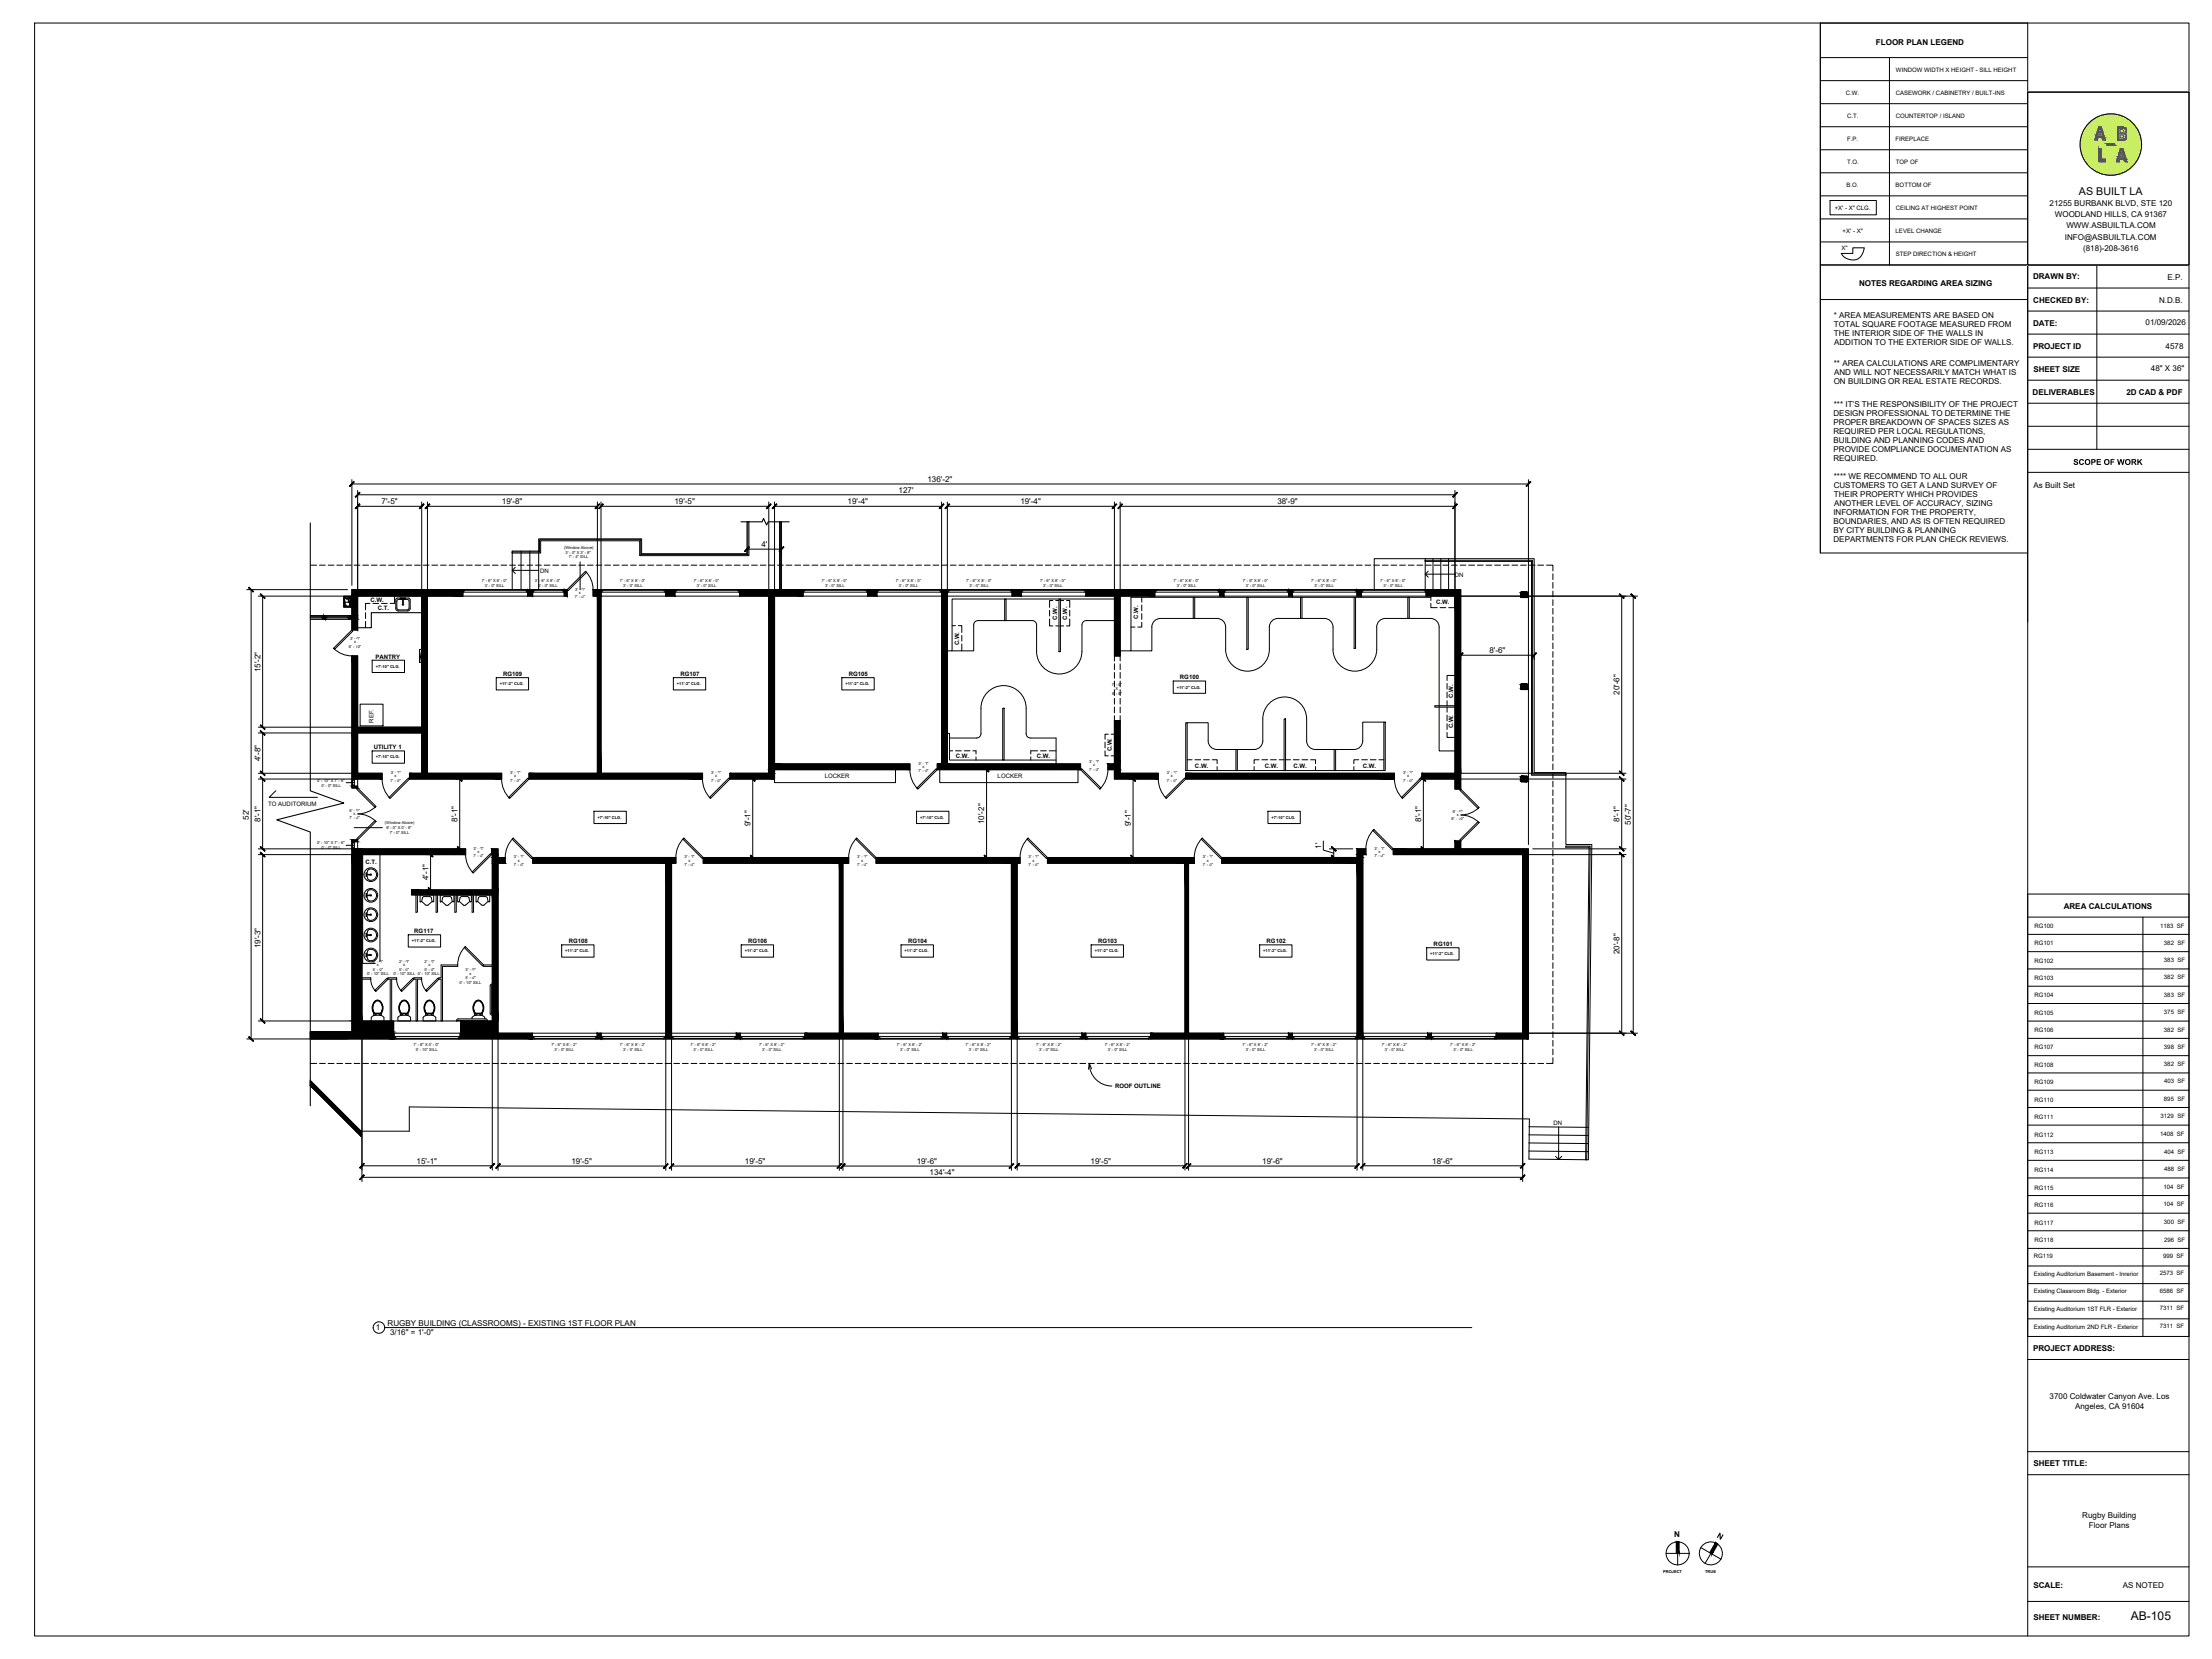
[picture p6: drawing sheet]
<svg xmlns="http://www.w3.org/2000/svg" width="1219mm" height="914mm" viewBox="0 0 1219 914" stroke-linecap="round" stroke-linejoin="round" font-family="sans-serif">
<defs><g id="words">
<text font-size="6.7" x="1174" y="893">AB-105</text>
<text font-size="5.9" x="1146" y="108">AS BUILT LA</text>
<g font-size="5">
<text x="1143" y="256">SCOPE OF WORK</text>
<text x="946" y="847" transform="rotate(30 946 847)">N</text>
</g>
<g font-size="4.4">
<text x="1034" y="25">FLOOR PLAN LEGEND</text>
<text x="1130" y="114">21255 BURBANK BLVD, STE 120</text>
<text x="1133" y="119">WOODLAND HILLS, CA 91367</text>
<text x="1139" y="126">WWW.ASBUILTLA.COM</text>
<text x="1138" y="132">INFO@ASBUILTLA.COM</text>
<text x="1148" y="138">(818)-208-3616</text>
<text x="1121" y="154">DRAWN BY:</text>
<text x="1195" y="154">E.P.</text>
<text x="1025" y="158">NOTES REGARDING AREA SIZING</text>
<text x="1121" y="167">CHECKED BY:</text>
<text x="1190" y="167">N.D.B.</text>
<text x="1011" y="175">* AREA MEASUREMENTS ARE BASED ON</text>
<text x="1121" y="179">DATE:</text>
<text x="1183" y="179">01/09/2026</text>
<text x="1011" y="180">TOTAL SQUARE FOOTAGE MEASURED FROM</text>
<text x="1011" y="185">THE INTERIOR SIDE OF THE WALLS IN</text>
<text x="1011" y="190">ADDITION TO THE EXTERIOR SIDE OF WALLS.</text>
<text x="1121" y="192">PROJECT ID</text>
<text x="1194" y="193">4578</text>
<text x="1011" y="202">** AREA CALCULATIONS ARE COMPLIMENTARY</text>
<text x="1011" y="207">AND WILL NOT NECESSARILY MATCH WHAT IS</text>
<text x="1121" y="205">SHEET SIZE</text>
<text x="1186" y="205">48&quot; X 36&quot;</text>
<text x="1011" y="212">ON BUILDING OR REAL ESTATE RECORDS.</text>
<text x="1120" y="218">DELIVERABLES</text>
<text x="1172" y="218">2D CAD &amp; PDF</text>
<text x="1011" y="224">*** IT’S THE RESPONSIBILITY OF THE PROJECT</text>
<text x="1011" y="229">DESIGN PROFESSIONAL TO DETERMINE THE</text>
<text x="1011" y="234">PROPER BREAKDOWN OF SPACES SIZES AS</text>
<text x="1011" y="239">REQUIRED PER LOCAL REGULATIONS,</text>
<text x="1011" y="244">BUILDING AND PLANNING CODES AND</text>
<text x="1011" y="249">PROVIDE COMPLIANCE DOCUMENTATION AS</text>
<text x="1011" y="254">REQUIRED.</text>
<text x="1011" y="264">**** WE RECOMMEND TO ALL OUR</text>
<text x="511" y="265">136'-2&quot;</text>
<text x="1011" y="269">CUSTOMERS TO GET A LAND SURVEY OF</text>
<text x="1121" y="269">As Built Set</text>
<text x="495" y="272">127'</text>
<text x="1011" y="274">THEIR PROPERTY WHICH PROVIDES</text>
<text x="210" y="278">7'-5&quot;</text>
<text x="277" y="278">19'-8&quot;</text>
<text x="372" y="278">19'-5&quot;</text>
<text x="467" y="278">19'-4&quot;</text>
<text x="562" y="278">19'-4&quot;</text>
<text x="704" y="278">38'-9&quot;</text>
<text x="1011" y="279">ANOTHER LEVEL OF ACCURACY, SIZING</text>
<text x="1010" y="284">INFORMATION FOR THE PROPERTY,</text>
<text x="1011" y="289">BOUNDARIES, AND AS IS OFTEN REQUIRED</text>
<text x="1011" y="294">BY CITY BUILDING &amp; PLANNING</text>
<text x="1011" y="298">DEPARTMENTS FOR PLAN CHECK REVIEWS.</text>
<text x="420" y="301">4'</text>
<text x="821" y="360">8'-6&quot;</text>
<text x="144" y="370" transform="rotate(-90 144 370)">15'-2&quot;</text>
<text x="893" y="383" transform="rotate(-90 893 383)">20'-6&quot;</text>
<text x="144" y="419" transform="rotate(-90 144 419)">4'-8&quot;</text>
<text x="137" y="452" transform="rotate(-90 137 452)">52'</text>
<text x="144" y="453" transform="rotate(-90 144 453)">8'-1&quot;</text>
<text x="252" y="453" transform="rotate(-90 252 453)">8'-1&quot;</text>
<text x="414" y="455" transform="rotate(-90 414 455)">9'-1&quot;</text>
<text x="543" y="454" transform="rotate(-90 543 454)">10'-2&quot;</text>
<text x="623" y="455" transform="rotate(-90 623 455)">9'-1&quot;</text>
<text x="783" y="453" transform="rotate(-90 783 453)">8'-1&quot;</text>
<text x="893" y="453" transform="rotate(-90 893 453)">8'-1&quot;</text>
<text x="899" y="455" transform="rotate(-90 899 455)">50'-7&quot;</text>
<text x="728" y="468" transform="rotate(-90 728 468)">1'</text>
<text x="236" y="485" transform="rotate(-90 236 485)">4'-1&quot;</text>
<text x="1137" y="501">AREA CALCULATIONS</text>
<text x="144" y="523" transform="rotate(-90 144 523)">19'-3&quot;</text>
<text x="893" y="526" transform="rotate(-90 893 526)">20'-8&quot;</text>
<text x="230" y="641">15'-1&quot;</text>
<text x="315" y="641">19'-5&quot;</text>
<text x="411" y="641">19'-5&quot;</text>
<text x="505" y="641">19'-6&quot;</text>
<text x="601" y="641">19'-5&quot;</text>
<text x="696" y="641">19'-6&quot;</text>
<text x="789" y="641">18'-6&quot;</text>
<text x="512" y="648">134'-4&quot;</text>
<text x="214" y="731">RUGBY BUILDING (CLASSROOMS) - EXISTING 1ST FLOOR PLAN</text>
<text x="207" y="733">1</text>
<text x="215" y="736">3/16&quot; = 1'-0&quot;</text>
<text x="1121" y="744">PROJECT ADDRESS:</text>
<text x="1130" y="771">3700 Coldwater Canyon Ave. Los</text>
<text x="1144" y="776">Angeles, CA 91604</text>
<text x="1121" y="808">SHEET TITLE:</text>
<text x="1148" y="837">Rugby Building</text>
<text x="1151" y="842">Floor Plans</text>
<text x="923" y="847">N</text>
<text x="1121" y="875">SCALE:</text>
<text x="1170" y="875">AS NOTED</text>
<text x="1121" y="893">SHEET NUMBER:</text>
</g>
<g font-size="3.3">
<text x="1045" y="39">WINDOW WIDTH X HEIGHT - SILL HEIGHT</text>
<text x="1017" y="52">C.W.</text>
<text x="1045" y="52">CASEWORK / CABINETRY / BUILT-INS</text>
<text x="1018" y="65">C.T.</text>
<text x="1045" y="65">COUNTERTOP / ISLAND</text>
<text x="1018" y="78">F.P.</text>
<text x="1045" y="78">FIREPLACE</text>
<text x="1018" y="90">T.O.</text>
<text x="1045" y="90">TOP OF</text>
<text x="1018" y="103">B.O.</text>
<text x="1045" y="103">BOTTOM OF</text>
<text x="1011" y="116">+X' - X&quot; CLG.</text>
<text x="1045" y="116">CEILING AT HIGHEST POINT</text>
<text x="1016" y="128">+X' - X&quot;</text>
<text x="1045" y="128">LEVEL CHANGE</text>
<text x="1015" y="138">X&quot;</text>
<text x="1045" y="141">STEP DIRECTION &amp; HEIGHT</text>
<text x="298" y="316">DN</text>
<text x="802" y="318">DN</text>
<text x="204" y="332">C.W.</text>
<text x="208" y="336">C.T.</text>
<text x="792" y="333">C.W.</text>
<text x="583" y="342" transform="rotate(-90 583 342)">C.W.</text>
<text x="588" y="342" transform="rotate(-90 588 342)">C.W.</text>
<text x="627" y="341" transform="rotate(-90 627 341)">C.W.</text>
<text x="529" y="356" transform="rotate(-90 529 356)">C.W.</text>
<text x="207" y="363">PANTRY</text>
<text x="277" y="373">RG109</text>
<text x="375" y="373">RG107</text>
<text x="468" y="373">RG105</text>
<text x="650" y="374">RG100</text>
<text x="801" y="384" transform="rotate(-90 801 384)">C.W.</text>
<text x="206" y="398" transform="rotate(-90 206 398)">REF.</text>
<text x="801" y="401" transform="rotate(-90 801 401)">C.W.</text>
<text x="206" y="413">UTILITY 1</text>
<text x="527" y="418">C.W.</text>
<text x="571" y="418">C.W.</text>
<text x="613" y="414" transform="rotate(-90 613 414)">C.W.</text>
<text x="659" y="423">C.W.</text>
<text x="697" y="423">C.W.</text>
<text x="713" y="423">C.W.</text>
<text x="751" y="423">C.W.</text>
<text x="455" y="429">LOCKER</text>
<text x="550" y="429">LOCKER</text>
<text x="148" y="444">TO AUDITORIUM</text>
<text x="202" y="476">C.T.</text>
<text x="228" y="514">RG117</text>
<text x="1121" y="511">RG100</text>
<text x="1191" y="511">1183 SF</text>
<text x="313" y="520">RG108</text>
<text x="412" y="520">RG106</text>
<text x="500" y="520">RG104</text>
<text x="605" y="520">RG103</text>
<text x="698" y="520">RG102</text>
<text x="790" y="521">RG101</text>
<text x="1121" y="521">RG101</text>
<text x="1193" y="521">382 SF</text>
<text x="1121" y="531">RG102</text>
<text x="1193" y="530">383 SF</text>
<text x="1193" y="540">382 SF</text>
<text x="1121" y="540">RG103</text>
<text x="1121" y="550">RG104</text>
<text x="1193" y="549">383 SF</text>
<text x="1121" y="559">RG105</text>
<text x="1193" y="559">375 SF</text>
<text x="1121" y="569">RG106</text>
<text x="1193" y="569">382 SF</text>
<text x="1121" y="578">RG107</text>
<text x="1193" y="578">398 SF</text>
<text x="1121" y="588">RG108</text>
<text x="1193" y="588">382 SF</text>
<text x="615" y="600">ROOF OUTLINE</text>
<text x="1121" y="597">RG109</text>
<text x="1193" y="597">403 SF</text>
<text x="1121" y="607">RG110</text>
<text x="1193" y="607">895 SF</text>
<text x="1121" y="617">RG111</text>
<text x="1191" y="616">3129 SF</text>
<text x="856" y="620">DN</text>
<text x="1121" y="627">RG112</text>
<text x="1191" y="626">1408 SF</text>
<text x="1193" y="636">404 SF</text>
<text x="1121" y="636">RG113</text>
<text x="1121" y="646">RG114</text>
<text x="1193" y="646">488 SF</text>
<text x="1121" y="656">RG115</text>
<text x="1192" y="655">104 SF</text>
<text x="1121" y="665">RG116</text>
<text x="1192" y="665">104 SF</text>
<text x="1121" y="675">RG117</text>
<text x="1193" y="675">300 SF</text>
<text x="1121" y="685">RG118</text>
<text x="1193" y="684">296 SF</text>
<text x="1121" y="694">RG119</text>
<text x="1192" y="693">999 SF</text>
<text x="1121" y="703">Existing Auditorium Basement - Inrerior</text>
<text x="1190" y="703">2573 SF</text>
<text x="1121" y="713">Existing Classroom Bldg. - Exterior</text>
<text x="1190" y="713">6586 SF</text>
<text x="1121" y="723">Existing Auditorium 1ST FLR - Exterior</text>
<text x="1190" y="722">7311 SF</text>
<text x="1190" y="732">7311 SF</text>
<text x="1121" y="732">Existing Auditorium 2ND FLR - Exterior</text>
</g>
<g font-size="2.2">
<text x="311" y="302">(Window Above)</text>
<text x="312" y="305">3' - 0&quot; X 3' - 8&quot;</text>
<text x="314" y="308">7' - 4&quot; SILL</text>
<text x="265" y="321">7' - 6&quot; X 8' - 0&quot;</text>
<text x="267" y="323">3' - 0&quot; SILL</text>
<text x="295" y="321">3' - 8&quot; X 8' - 0&quot;</text>
<text x="297" y="323">3' - 0&quot; SILL</text>
<text x="342" y="321">7' - 6&quot; X 8' - 0&quot;</text>
<text x="343" y="323">3' - 0&quot; SILL</text>
<text x="382" y="321">7' - 6&quot; X 8' - 0&quot;</text>
<text x="384" y="323">3' - 0&quot; SILL</text>
<text x="453" y="321">7' - 6&quot; X 8' - 0&quot;</text>
<text x="455" y="323">3' - 0&quot; SILL</text>
<text x="494" y="321">7' - 6&quot; X 8' - 0&quot;</text>
<text x="495" y="323">3' - 0&quot; SILL</text>
<text x="533" y="321">7' - 6&quot; X 8' - 0&quot;</text>
<text x="534" y="323">3' - 0&quot; SILL</text>
<text x="573" y="321">7' - 6&quot; X 8' - 0&quot;</text>
<text x="575" y="323">3' - 0&quot; SILL</text>
<text x="647" y="321">7' - 6&quot; X 8' - 0&quot;</text>
<text x="649" y="323">3' - 0&quot; SILL</text>
<text x="685" y="321">7' - 6&quot; X 8' - 0&quot;</text>
<text x="687" y="323">3' - 0&quot; SILL</text>
<text x="723" y="321">7' - 6&quot; X 8' - 0&quot;</text>
<text x="724" y="323">3' - 0&quot; SILL</text>
<text x="761" y="321">7' - 6&quot; X 8' - 0&quot;</text>
<text x="763" y="323">3' - 0&quot; SILL</text>
<text x="317" y="330">7' - 0&quot;</text>
<text x="317" y="326">3' - 0&quot;</text>
<text x="319" y="327">x</text>
<text x="193" y="353">3' - 0&quot;</text>
<text x="192" y="357">6' - 10&quot;</text>
<text x="195" y="355">x</text>
<text x="207" y="368">+7'-10&quot; CLG.</text>
<text x="275" y="378">+11'-2&quot; CLG.</text>
<text x="373" y="378">+11'-2&quot; CLG.</text>
<text x="466" y="378">+11'-2&quot; CLG.</text>
<text x="613" y="378">7' - 6&quot;</text>
<text x="613" y="383">8' - 6&quot;</text>
<text x="615" y="381">X</text>
<text x="649" y="380">+11'-2&quot; CLG.</text>
<text x="207" y="418">+7'-10&quot; CLG.</text>
<text x="506" y="421">3' - 2&quot;</text>
<text x="506" y="426">7' - 0&quot;</text>
<text x="508" y="423">x</text>
<text x="600" y="421">3' - 2&quot;</text>
<text x="600" y="425">7' - 0&quot;</text>
<text x="603" y="422">x</text>
<text x="175" y="431">0' - 10&quot; X 7' - 6&quot;</text>
<text x="215" y="431">7' - 0&quot;</text>
<text x="215" y="427">3' - 2&quot;</text>
<text x="218" y="428">x</text>
<text x="281" y="427">3' - 2&quot;</text>
<text x="281" y="431">7' - 0&quot;</text>
<text x="283" y="428">x</text>
<text x="392" y="427">3' - 2&quot;</text>
<text x="392" y="431">7' - 0&quot;</text>
<text x="394" y="428">x</text>
<text x="643" y="427">3' - 2&quot;</text>
<text x="643" y="431">7' - 0&quot;</text>
<text x="645" y="428">x</text>
<text x="773" y="427">3' - 2&quot;</text>
<text x="773" y="431">7' - 0&quot;</text>
<text x="776" y="428">x</text>
<text x="177" y="434">0' - 0&quot; SILL</text>
<text x="193" y="447">6' - 0&quot;</text>
<text x="195" y="449">x</text>
<text x="801" y="448">6' - 0&quot;</text>
<text x="803" y="450">x</text>
<text x="193" y="452">7' - 0&quot;</text>
<text x="212" y="454">(Window Above)</text>
<text x="329" y="451">+7'-10&quot; CLG.</text>
<text x="507" y="451">+7'-10&quot; CLG.</text>
<text x="701" y="451">+7'-10&quot; CLG.</text>
<text x="800" y="452">6' - 10&quot;</text>
<text x="213" y="457">6' - 0&quot; X 0' - 6&quot;</text>
<text x="215" y="460">7' - 0&quot; SILL</text>
<text x="175" y="465">0' - 10&quot; X 7' - 6&quot;</text>
<text x="177" y="468">0' - 0&quot; SILL</text>
<text x="261" y="468">3' - 0&quot;</text>
<text x="261" y="472">7' - 0&quot;</text>
<text x="263" y="470">x</text>
<text x="283" y="473">3' - 2&quot;</text>
<text x="377" y="473">3' - 2&quot;</text>
<text x="473" y="473">3' - 2&quot;</text>
<text x="567" y="473">3' - 2&quot;</text>
<text x="663" y="473">3' - 2&quot;</text>
<text x="758" y="472">7' - 0&quot;</text>
<text x="758" y="468">3' - 2&quot;</text>
<text x="760" y="470">x</text>
<text x="283" y="477">7' - 0&quot;</text>
<text x="285" y="475">x</text>
<text x="377" y="477">7' - 0&quot;</text>
<text x="379" y="475">x</text>
<text x="472" y="477">7' - 0&quot;</text>
<text x="475" y="475">x</text>
<text x="567" y="477">7' - 0&quot;</text>
<text x="569" y="475">x</text>
<text x="663" y="477">7' - 0&quot;</text>
<text x="665" y="475">x</text>
<text x="227" y="519">+11'-2&quot; CLG.</text>
<text x="312" y="525">+11'-2&quot; CLG.</text>
<text x="410" y="525">+11'-2&quot; CLG.</text>
<text x="499" y="525">+11'-2&quot; CLG.</text>
<text x="603" y="525">+11'-2&quot; CLG.</text>
<text x="696" y="525">+11'-2&quot; CLG.</text>
<text x="788" y="527">+11'-2&quot; CLG.</text>
<text x="206" y="531">2' - 0&quot;</text>
<text x="208" y="533">x</text>
<text x="220" y="531">2' - 0&quot;</text>
<text x="222" y="533">x</text>
<text x="234" y="531">2' - 0&quot;</text>
<text x="236" y="533">x</text>
<text x="202" y="537">0' - 10&quot; SILL</text>
<text x="206" y="535">5' - 0&quot;</text>
<text x="217" y="537">0' - 10&quot; SILL 0' - 10&quot; SILL</text>
<text x="220" y="535">5' - 0&quot;</text>
<text x="234" y="535">5' - 0&quot;</text>
<text x="257" y="535">3' - 0&quot;</text>
<text x="257" y="540">5' - 0&quot;</text>
<text x="259" y="537">x</text>
<text x="253" y="542">0' - 10&quot; SILL</text>
<text x="228" y="577">7' - 8&quot; X 5' - 0&quot;</text>
<text x="229" y="579">5' - 10&quot; SILL</text>
<text x="304" y="577">7' - 6&quot; X 8' - 2&quot;</text>
<text x="306" y="579">3' - 0&quot; SILL</text>
<text x="342" y="577">7' - 6&quot; X 8' - 2&quot;</text>
<text x="343" y="579">3' - 0&quot; SILL</text>
<text x="381" y="577">7' - 6&quot; X 8' - 2&quot;</text>
<text x="382" y="579">3' - 0&quot; SILL</text>
<text x="418" y="577">7' - 6&quot; X 8' - 2&quot;</text>
<text x="420" y="579">3' - 0&quot; SILL</text>
<text x="494" y="577">7' - 6&quot; X 8' - 2&quot;</text>
<text x="496" y="579">3' - 0&quot; SILL</text>
<text x="532" y="577">7' - 6&quot; X 8' - 2&quot;</text>
<text x="534" y="579">3' - 0&quot; SILL</text>
<text x="571" y="577">7' - 6&quot; X 8' - 2&quot;</text>
<text x="573" y="579">3' - 0&quot; SILL</text>
<text x="609" y="577">7' - 6&quot; X 8' - 2&quot;</text>
<text x="611" y="579">3' - 0&quot; SILL</text>
<text x="685" y="577">7' - 6&quot; X 8' - 2&quot;</text>
<text x="687" y="579">3' - 0&quot; SILL</text>
<text x="723" y="577">7' - 6&quot; X 8' - 2&quot;</text>
<text x="724" y="579">3' - 0&quot; SILL</text>
<text x="762" y="577">7' - 6&quot; X 8' - 2&quot;</text>
<text x="763" y="579">3' - 0&quot; SILL</text>
<text x="799" y="577">7' - 6&quot; X 8' - 2&quot;</text>
<text x="801" y="579">3' - 0&quot; SILL</text>
<text x="917" y="867">PROJECT</text>
<text x="940" y="867">TRUE</text>
</g>
</g></defs>
<!-- layer: A-TB -->
<g fill="#fff" stroke="#fff" stroke-width=".55">
<path d="M1173 887v9l30-9zM1173 896l30-9v9z"/>
<path d="M1127 767v11l71-11zM1127 778l71-11v11z"/>
<path d="M1194 150v6l12-6zM1194 156l12-6v6z"/>
<path d="M1193 189v5l13-5zM1193 194l13-5v5z"/>
<path d="M1120 265v6l30-6zM1120 271l30-6v6z"/>
<path d="M1190 163v6l17-6zM1190 169l17-6v6z"/>
<path d="M1120 150v6l33-6zM1120 156l33-6v6z"/>
<path d="M1120 163v6l39-6zM1120 169l39-6v6z"/>
<path d="M1120 175v6l18-6zM1120 181l18-6v6z"/>
<path d="M1120 804v6l38-6zM1120 810l38-6v6z"/>
<path d="M1120 871v6l21-6zM1120 877l21-6v6z"/>
<path d="M1120 889v6l46-6zM1120 895l46-6v6z"/>
<path d="M1120 740v6l56-6zM1120 746l56-6v6z"/>
<path d="M1142 252v6l48-6zM1142 258l48-6v6z"/>
<path d="M1169 871v6l29-6zM1169 877l29-6v6z"/>
<path d="M1120 188v6l34-6zM1120 194l34-6v6z"/>
<path d="M1120 201v6l33-6zM1120 207l33-6v6z"/>
<path d="M1185 201v6l24-6zM1185 207l24-6v6z"/>
<path d="M1144 833v16l37-16zM1144 849l37-16v16z"/>
</g>
<!-- layer: A-ANNO -->
<g fill="#fff" stroke="#fff" stroke-width=".55">
<path d="M800 446v3l8-3zM800 449l8-3v3z"/>
<path d="M800 450v3l9-3zM800 453l9-3v3z"/>
<path d="M757 466v3l8-3zM757 469l8-3v3z"/>
<path d="M757 470v3l8-3zM757 473l8-3v3z"/>
<path d="M773 425v2l8-2zM773 427l8-2v2z"/>
<path d="M773 429v3l8-3zM773 432l8-3v3z"/>
<path d="M663 471v3l8-3zM663 474l8-3v3z"/>
<path d="M663 475v3l8-3zM663 478l8-3v3z"/>
<path d="M643 425v2l8-2zM643 427l8-2v2z"/>
<path d="M643 429v3l8-3zM643 432l8-3v3z"/>
<path d="M567 471v3l8-3zM567 474l8-3v3z"/>
<path d="M567 475v3l8-3zM567 478l8-3v3z"/>
<path d="M472 471v3l8-3zM472 474l8-3v3z"/>
<path d="M472 475v3l8-3zM472 478l8-3v3z"/>
<path d="M506 419v3l8-3zM506 422l8-3v3z"/>
<path d="M506 424v3l8-3zM506 427l8-3v3z"/>
<path d="M392 425v2l8-2zM392 427l8-2v2z"/>
<path d="M392 429v3l8-3zM392 432l8-3v3z"/>
<path d="M377 471v3l8-3zM377 474l8-3v3z"/>
<path d="M377 475v3l8-3zM377 478l8-3v3z"/>
<path d="M283 471v3l8-3zM283 474l8-3v3z"/>
<path d="M283 475v3l8-3zM283 478l8-3v3z"/>
<path d="M281 425v2l8-2zM281 427l8-2v2z"/>
<path d="M281 429v3l8-3zM281 432l8-3v3z"/>
<path d="M215 425v2l8-2zM215 427l8-2v2z"/>
<path d="M215 429v3l8-3zM215 432l8-3v3z"/>
<path d="M261 466v3l8-3zM261 469l8-3v3z"/>
<path d="M261 470v3l8-3zM261 473l8-3v3z"/>
<path d="M192 445v3l8-3zM192 448l8-3v3z"/>
<path d="M192 450v3l8-3zM192 453l8-3v3z"/>
<path d="M317 324v2l8-2zM317 326l8-2v2z"/>
<path d="M317 328v3l8-3zM317 331l8-3v3z"/>
<path d="M193 351v3l8-3zM193 354l8-3v3z"/>
<path d="M192 355v3l9-3zM192 358l9-3v3z"/>
<path d="M256 533v3l8-3zM256 536l8-3v3z"/>
<path d="M256 538v3l8-3zM256 541l8-3v3z"/>
<path d="M234 529v3l8-3zM234 532l8-3v3z"/>
<path d="M234 533v3l8-3zM234 536l8-3v3z"/>
<path d="M220 529v3l8-3zM220 532l8-3v3z"/>
<path d="M220 533v3l8-3zM220 536l8-3v3z"/>
<path d="M205 529v3l8-3zM205 532l8-3v3z"/>
<path d="M205 533v3l8-3zM205 536l8-3v3z"/>
<path d="M600 419v3l8-3zM600 422l8-3v3z"/>
<path d="M600 423v3l8-3zM600 426l8-3v3z"/>
<path d="M803 448v3l2-3zM805 448v3h-2z"/>
<path d="M759 468v3l2-3zM761 468v3h-2z"/>
<path d="M775 426v3l2-3zM777 426v3h-2z"/>
<path d="M665 473v3l2-3zM667 473v3h-2z"/>
<path d="M645 426v3l2-3zM647 426v3h-2z"/>
<path d="M569 473v3l2-3zM571 473v3h-2z"/>
<path d="M474 473v3l2-3zM476 473v3h-2z"/>
<path d="M508 421v3l2-3zM510 421v3h-2z"/>
<path d="M394 426v3l2-3zM396 426v3h-2z"/>
<path d="M379 473v3l2-3zM381 473v3h-2z"/>
<path d="M285 473v3l2-3zM287 473v3h-2z"/>
<path d="M283 426v3l2-3zM285 426v3h-2z"/>
<path d="M217 426v3l2-3zM219 426v3h-2z"/>
<path d="M263 468v3l2-3zM265 468v3h-2z"/>
<path d="M195 447v3l2-3zM197 447v3h-2z"/>
<path d="M319 325v3l2-3zM321 325v3h-2z"/>
<path d="M195 353v3l2-3zM197 353v3h-2z"/>
<path d="M258 535v3l3-3zM261 535v3h-3z"/>
<path d="M236 531v3l2-3zM238 531v3h-2z"/>
<path d="M222 531v3l2-3zM224 531v3h-2z"/>
<path d="M207 531v3l2-3zM209 531v3h-2z"/>
<path d="M602 420v3l2-3zM604 420v3h-2z"/>
<path d="M922 843v6l6-6zM928 843v6h-6z"/>
<path d="M948 844l-3 5 7-3zM945 849l7-3-3 5z"/>
</g>
<!-- layer: A-WALL -->
<g fill="#000" stroke="#000" stroke-width=".55">
<path d="M171 596l3 2h-3zM171 598h3l25 26z"/>
<path d="M171 598l25 26h3zM196 624h3v2z"/>
</g>
<g fill="none" stroke="#000" stroke-width=".59">
<path d="M194 325h61v4h-19v97h41v3h-51v-3h6v-22h-35v22h14v3h-17v-67h3v39h35v-72h-35v18h-3v-6h-1v-2h1zM327 325h4v101h56v3h-95v-3h37v-97h-2zM408 325h35v4h-16v92h75v3h-75v5h-25v-3h22v-97h-16zM519 329h.1M519 325h3v96h74v3h-79v-3h2zM614 397h3v29h21v3h-24v-5h-3v-3h3zM654 426h115v3h-115zM194 468h63v3h-58v92h18v10h-46v-4h23zM194 471h3M294 473h79v3h-3v97h-3v-97h-73zM483 473h79v3h-1v97h-4v-97h-74zM673 473h75v-5h5v3h-2v102h-3v-97h-75z"/>
<path d="M199 566h15v3h-15zM217 563h37M257 566h14v3h-14zM171 596l28 28v2l-28-28z"/>
</g>
<!-- layer: A-DOOR -->
<g fill="none" stroke="#000" stroke-width=".55">
<path d="M323 315l3 4 1 6M313 325l10-10-10 11zM184 357l10-10 1 1-11 10zM184 357l4 3 6 2M614 364v-2h3v2M614 366v3M614 371v3M614 375v4M617 366v3M617 371v3M617 375v4M614 394v3h3v-3"/>
<path d="M614 380v3M614 385v3M614 390v3M617 380v3M617 385v3M617 390v3M197 434l10 10v1l-10-10zM211 429a15 15 0 0 0 4 11M214 439l11-10h1l-11 11zM276 429a15 15 0 0 0 5 11M280 439l11-10h1l-11 11zM387 429a15 15 0 0 0 5 11"/>
<path d="M391 439l11-10-10 11zM502 424a15 15 0 0 0 4 11M505 434l11-10h1l-11 11zM596 424l11 10-1 1-10-11zM611 424a15 15 0 0 1-5 11M638 429a15 15 0 0 0 5 11M642 439l11-10h1l-11 11zM769 429a15 15 0 0 0 4 11M783 429h1l-11 11-1-1zM805 435l10 10v1l-10-10zM207 452v1l-10 10v-1zM207 444l-4 3-6 2 5 1 5 3"/>
<path d="M757 458v-1l11 11h-1zM757 457a15 15 0 0 0-4 11M815 453l-10 11v-1zM815 445l-4 3-6 1 5 1 5 3M257 471l1 6 3 4M282 463l1-1 11 11h-1zM283 462a15 15 0 0 0-5 11M376 463l1-1 11 11h-1zM377 462a15 15 0 0 0-4 11M472 463v-1l11 11h-1zM472 462a15 15 0 0 0-4 11M566 463l1-1 10 11z"/>
<path d="M567 462a15 15 0 0 0-5 11M662 463l1-1 10 11zM663 462a15 15 0 0 0-5 11M260 481l10-11 1 1-10 10zM204 540l1 3 2 3M213 539l1 1-7 6zM219 540v3l2 3M232 540l1 3 2 3M256 522l11 10h-1zM256 522l-2 4-2 6M221 546l7-7v1l-7 6zM235 546l6-7 1 1-7 6z"/>
</g>
<!-- layer: A-WINDOWS -->
<g fill="none" stroke="#000" stroke-width=".55">
<path d="M171 339h7M179 339h14M255 329h36M255 325h36M294 329h17M294 325h17M331 329h36M331 325h36M372 329h36M372 325h36M443 329h35M443 325h35"/>
<path d="M483 329h36M483 325h36M522 329h36M522 325h36M563 329h36M563 325h36M636 329h36M636 325h36M675 329h35M675 325h35M712 329h36M712 325h36"/>
<path d="M750 329h36M750 325h36M171 341h7M179 341h14M194 429v4M197 429v4M194 464v4M197 464v4M217 569h37M217 573h37M293 569h36M293 573h36"/>
<path d="M331 569h36M331 573h36M370 569h36M370 573h36M408 569h36M408 573h36M484 569h36M484 573h36M522 569h35M522 573h35M561 569h35M561 573h35"/>
<path d="M598 569h36M598 573h36M674 569h36M674 573h36M712 569h36M712 573h36M751 569h36M751 573h36M789 569h36M789 573h36"/>
</g>
<!-- layer: A-GLAZ -->
<g fill="none" stroke="#000" stroke-width=".55">
<path d="M171 340h7M177 340v1h1v-1M178 339v2M179 340h14M179 339v2h13M179 340l1 1M180 340v1M192 340v1v-1M193 339v2h-1M255 326h36M255 325l1 1M256 325h-1v4"/>
<path d="M256 325v1M256 325h35v4M256 325h34M290 325v1h1v-1M290 326h.1M294 326h17M294 325v1M295 325h-1v4M295 325v1h-1M295 325h16v4M295 325h15M310 325v1h1v-1"/>
<path d="M311 326h.1M331 326h36M331 325l1 1M332 325h-1v4M332 325v1M332 325h35v4M332 325h34M366 325v1h1v-1M366 326h.1M372 326h36M372 325v1M373 325h-1v4"/>
<path d="M373 325v1h-1M373 325h35v4M373 325h34M407 325v1v-1M407 326h.1M443 326h35M443 325v1M444 325h-1v4M444 325v1h-1M444 325h34v4M444 325h33M477 325v1h1v-1"/>
<path d="M478 326h.1M483 326h36M483 325l1 1M484 325h-1v4M484 325v1M484 325h35v4M484 325h34M518 325v1h1v-1M518 326h.1M522 326h36M522 325l1 1M523 325h-1v4"/>
<path d="M523 325v1M523 325h35v4M523 325h34M557 325v1h1v-1M557 326h.1M563 326h36M563 325v1M564 325h-1v4M564 325v1h-1M564 325h35v4M564 325h33M597 325v1h1v-1"/>
<path d="M598 326h.1M636 326h36M637 325v1M638 325h-2v4M638 325v1h-1M638 325h34v4M638 325h33M671 325v1h1v-1M672 326h.1M675 326h35M675 325v1M676 325h-1v4"/>
<path d="M676 325v1h-1M676 325h34v4M676 325h33M709 325v1h1v-1M710 326h.1M712 326h36M712 325l1 1M713 325h-1v4M713 325v1M713 325h35v4M713 325h34M747 325v1h1v-1"/>
<path d="M748 326h.1M750 326h36M751 325v1M751 325h-1v4M751 325h35v4M751 325h34M785 325v1h1v-1M786 326h.1M171 341h7M171 340h6M178 341h.1M180 340h12"/>
<path d="M192 341h.1M194 432v1h3M194 430h1h-1M194 432h1v1M194 430v2M195 430h.1M195 433h-1M195 429v4M197 429h-3v3M194 467v1h3M194 464h1v1h-1M194 467h1"/>
<path d="M194 465v2M195 464h.1M195 467l-1 1M195 464v4M197 464h-3v3M217 571h37M217 569v4h36M217 573v-1h1v1M218 571v1M218 572h35M253 572v1M253 571v2"/>
<path d="M254 569v4h-1M293 571h36M293 569v4h35M294 573v-1h1v1M294 571v1M295 572h33M329 572h-1v1M329 571v2M329 569v4h-1M331 571h36M331 569v4h35M331 573v-1h1v1"/>
<path d="M332 571v1M332 572h34M366 572v1M366 571l1 2M367 569v4h-1M370 571h36M370 569v4h35M370 573v-1h1v1M371 571v1M371 572h34M405 572v1M405 571l1 2"/>
<path d="M406 569v4h-1M408 571h36M408 569v4h35M408 573v-1h1v1M408 571v1M409 572h34M443 572v1M443 571v2M444 569v4h-1M484 571h36M484 569v4h35M484 573v-1h1v1"/>
<path d="M484 571v1M485 572h34M519 572v1M519 571v2M520 569v4h-1M522 571h35M522 569v4h34M522 573v-1h1v1M522 571v1M523 572h33M557 572h-1v1M557 571v2"/>
<path d="M557 569v4h-1M561 571h35M561 569v4h34M561 573v-1h1v1M561 571v1M562 572h33M596 572h-1v1M596 571v2M596 569v4h-1M598 571h36M598 569v4h35M599 573v-1h1v1"/>
<path d="M599 571v1M600 572h33M634 572h-1v1M634 571v2M634 569v4h-1M674 571h36M674 569v4h35M675 573v-1h1v1M675 571v1M676 572h33M710 572h-1v1M710 571v2"/>
<path d="M710 569v4h-1M712 571h36M712 569v4h35M712 573v-1h1v1M713 571v1M713 572h34M747 572v1M747 571l1 2M748 569v4h-1M751 571h36M751 569v4h35M751 573v-1h1v1"/>
<path d="M752 571v1M752 572h34M786 572v1M786 571l1 2M787 569v4h-1M789 571h36M789 569v4h35M789 573v-1h1v1M789 571v1M790 572h34M824 572v1M824 571v2"/>
<path d="M825 569v4h-1"/>
</g>
<!-- layer: A-CASE -->
<g fill="none" stroke="#000" stroke-width=".55">
<path d="M201 338v3M204 333h-3v3M206 333h3M210 333h3M217 329v4h-2M579 336v4M580 331h-1v4M582 331h2M584 331h2M588 331h2v4M590 336v4M629 329v3"/>
<path d="M629 333v4M629 338v3M789 333v2h3M789 329v2M794 335h3M798 335h4M201 342v4M525 345h2M528 345h2v4M530 350v3M530 355v4M579 341v4h1"/>
<path d="M582 345h2M584 345h2M590 341v4h-2M623 346h3M629 343v3h-2M798 377v3M802 372h-4v3M798 381v4M798 386v3M798 390v3M798 394v3M798 399v3"/>
<path d="M523 414h2M527 414h3M531 414h4M536 414h2v2M538 417v2M568 417v2M572 414h-4v2M574 414h3M578 414h4M609 414v3h2M609 409v3M611 405h-2v2"/>
<path d="M612 405h2M612 417h2M654 419h3M659 419h3M663 419h4M668 419h3v2M694 419h-3v2M696 419h3M700 419h3M705 419h3M709 419h2M713 419h3"/>
<path d="M718 419h3M722 419h3v2M749 419h-3v2M751 419h3M755 419h3M760 419h3M798 404v2h4M671 423v2M691 423v2M725 423v2M746 423v2M200 471v60h-1"/>
<path d="M209 471v60h-9"/>
</g>
<!-- layer: A-FIXT -->
<g fill="none" stroke="#000" stroke-width=".55">
<path d="M218 330h8v6l-1 1-6-1-1-1zM221 330h1M222 330h-2l-1 1v4v1h5h1v-5l-1-1h-2M222 330v3zM222 330h1M223 330h.1M203 480a3 3 0 0 1 4 0 3 3 0 0 1 0 4 3 3 0 0 1-4 0M203 480l-1 2M202 493h2zM202 482h2zM202 494l1 2M202 482l1 2"/>
<path d="M203 491a3 3 0 0 1 4 0 3 3 0 0 1 0 5 3 3 0 0 1-4 0M203 491l-1 2M202 515h2zM202 504h2zM202 516l1 2M202 504l1 2M203 513a3 3 0 0 1 4 0 3 3 0 0 1 0 4 3 3 0 0 1-4 1M203 502a3 3 0 0 1 4 0 3 3 0 0 1 0 4 3 3 0 0 1-4 0M203 513l-1 2M203 502l-1 2M202 526h2zM202 527l1 2"/>
<path d="M203 524a3 3 0 0 1 4 0 3 3 0 0 1 0 4 3 3 0 0 1-4 1M203 524l-1 2M205 557l1 3M205 555a2.7 2.7 0 0 1 3-3 2.7 2.7 0 0 1 3 3l-1 2M206 555v2M206 557v1M206 560l-1 1v2M206 558h.1M206 558h4M207 559h.1M207 552a3 3 0 0 1 3 1 3 3 0 0 1 1 3l-1 3h-4a5 5 0 0 1 1-7zM208 560h2"/>
<path d="M208 551a5 5 0 0 0-3 6M208 551a5 5 0 0 1 3 6M208 560h-2M209 559h1M210 558h.1M210 560l2 1v2M210 557v1M211 557l-1 3M220 557a4 4 0 0 1 0-4 4 4 0 0 1 4-1l2 2-1 3M220 557l1 3M220 557l1 1M221 560l-2 1"/>
<path d="M221 560h4M221 558a4 4 0 0 1-1-4 4 4 0 0 1 4-2 5 5 0 0 1 1 6M221 558h4M221 559h1M224 559h.1M225 558h.1M225 560l1 1v2h-7v-2M225 557v1M225 557a4 4 0 0 0-3-5 5 5 0 0 0-2 5M226 557l-1 3M234 557l1 3M234 557a4 4 0 0 1 0-4 4 4 0 0 1 4-1l2 2-1 3"/>
<path d="M234 554a2.5 2.5 0 0 1 3-2 2.5 2.5 0 0 1 2 3v2M234 554v3M234 557l1 1M235 558h.1M235 558h3M235 559h1M235 552a3 3 0 0 1 4 1 3 3 0 0 1 0 3l-1 3h-3a5 5 0 0 1 0-7zM237 559h1M238 558h.1M239 557l-1 1M239 557v3M261 555v2"/>
<path d="M261 555a2.8 2.8 0 0 1 1-3 2.8 2.8 0 0 1 4 1l1 2-1 2M261 557l1 3M261 557l1 1M262 560h4M262 560l-2 1v1M262 558h.1M262 558h3M262 559h1M262 552a3 3 0 0 1 4 1 3 3 0 0 1 0 3l-1 3h-3a5 5 0 0 1 0-7zM264 559h1M265 558h.1M266 560l1 1v1"/>
<path d="M266 557l-1 1M266 555v2M266 555a2.5 2.5 0 0 0-1-3 2.5 2.5 0 0 0-4 2v3M266 557v3M233 560a6 6 0 0 1 7 1v2h-7zM260 562v1M267 562v1"/>
<circle cx="221" cy="330" r=".3"/>
<circle cx="222" cy="333" r=".4"/>
<circle cx="223" cy="330" r=".3"/>
<circle cx="202" cy="483" r=".2"/>
<circle cx="202" cy="493" r=".2"/>
<circle cx="202" cy="481" r=".2"/>
<circle cx="202" cy="494" r=".2"/>
<circle cx="204" cy="493" r="4"/>
<circle cx="204" cy="482" r="4"/>
<circle cx="204" cy="493" r=".3"/>
<circle cx="204" cy="482" r=".3"/>
<circle cx="202" cy="516" r=".2"/>
<circle cx="202" cy="503" r=".2"/>
<circle cx="202" cy="505" r=".2"/>
<circle cx="202" cy="515" r=".2"/>
<circle cx="204" cy="504" r="4"/>
<circle cx="204" cy="515" r="4"/>
<circle cx="204" cy="515" r=".3"/>
<circle cx="204" cy="504" r=".3"/>
<circle cx="202" cy="527" r=".2"/>
<circle cx="202" cy="526" r=".2"/>
<circle cx="204" cy="526" r="4"/>
<circle cx="204" cy="526" r=".3"/>
</g>
<!-- layer: A-WALL -->
<g fill="none" stroke="#000" stroke-width=".55">
<path d="M178 339h1v2h-1zM291 325h3v4h-3zM311 325h2v4h-2zM367 325h5v4h-5zM478 325h5v4h-5zM558 325h5v4h-5zM599 325h37v4h-19v33h-3v-33h-15zM672 325h3v4h-3zM710 325h2v4h-2zM748 325h2v4h-2zM786 325h19v110h-3v-6h-18v-3h18v-97h-16zM838 327l4-1v3h-3z"/>
<path d="M838 377h4v3h-3zM194 433h3v1h-3zM838 428h4v2l-3 1zM194 463h3v1h-3zM388 473h80v3h-3v93h19v4h-40v-4h19v-93h-75zM577 473h81v3h-3v93h19v4h-40v-4h19v-93h-76zM768 468h34v-4h3v4h37v105h-17v-4h14v-98h-71zM227 490h44v-22h4v5h3v3h-3v93h18v4h-39v-10h17v-70h-44zM229 493v10h1v-10M240 493v10h1v-10M251 493v10v-10M260 493v10h1v-10"/>
<path d="M199 539h5v1h-5M228 539h4v1h-2v23h-1v-23h-1zM243 532h9v1h-8v30h-1v-23h-1v-1h1zM271 532h-4v1h4M215 563v-23h-1v-1h5v1h-3v23M329 569h2v4h-2zM406 569h2v4h-2zM520 569h2v4h-2zM596 569h2v4h-2zM710 569h2v4h-2zM787 569h2v4h-2z"/>
</g>
<!-- layer: A-RAILING -->
<g fill="none" stroke="#000" stroke-width=".55">
<path d="M298 298h.1M353 298h.1M430 288h.1M282 304h15v-7h56v9h59v-18h1v18h-60v-8h-55v7h-16zM298 304v1M353 306h.1M412 306h1M786 309h59v118h18h-19v-118h-58zM844 309h.1M430 325v-37v37M844 427h.1M863 466h13l-1 173h-1l2-172h-13z"/>
<path d="M876 467h.1M874 639h.1"/>
</g>
<!-- layer: A-EQPT -->
<path d="M231 358h1l-1 7zM232 358v7h-1M199 388h12v12h-13z" fill="none" stroke="#000" stroke-width=".55"/>
<!-- layer: A-DETL-THIN -->
<path d="M232 493h7v4h-1l-3 2-3-2zM232 497l1-2 1-1h3l1 3M243 493h7v4h-1l-3 2-2-2h-1zM244 497v-2l1-1h4v3M252 493h8v4h-1l-2 2h-1l-3-2h-1zM258 495v-1h-4l-1 3M259 495v2M262 493h8v4h-1l-2 2h-1l-3-2h-1zM263 497l1-2 1-1h3l1 3M270 543l1-1v18l-1-2zM252 562h16l1 1h-17z" fill="none" stroke="#000" stroke-width=".55"/>
<!-- layer: A-HIDDEN -->
<g fill="none" stroke="#000" stroke-width=".55">
<path d="M171 312h4M176 312h3M181 312h3M186 312h3M190 312h4M195 312h3M200 312h3M205 312h3M209 312h4M214 312h3M219 312h3M224 312h3"/>
<path d="M229 312h3M233 312h3M238 312h3M243 312h3M248 312h3M252 312h4M257 312h3M262 312h3M267 312h3M271 312h4M276 312h3M281 312h3"/>
<path d="M286 312h3M290 312h4M295 312h3M300 312h3M305 312h3M309 312h4M314 312h3M319 312h3M324 312h3M329 312h3M333 312h3M338 312h3"/>
<path d="M343 312h3M348 312h3M352 312h4M357 312h3M362 312h3M367 312h3M371 312h4M376 312h3M381 312h3M386 312h3M390 312h4M395 312h3"/>
<path d="M400 312h3M405 312h3M409 312h4M414 312h3M419 312h3M424 312h3M429 312h3M433 312h3M438 312h3M443 312h3M448 312h3M452 312h4"/>
<path d="M457 312h3M462 312h3M467 312h3M471 312h4M476 312h3M481 312h3M486 312h3M490 312h4M495 312h3M500 312h3M505 312h3M510 312h3"/>
<path d="M514 312h3M519 312h3M524 312h3M529 312h3M533 312h3M538 312h3M543 312h3M548 312h3M552 312h4M557 312h3M562 312h3M567 312h3"/>
<path d="M571 312h4M576 312h3M581 312h3M586 312h3M590 312h4M595 312h3M600 312h3M605 312h3M610 312h3M614 312h3M619 312h3M624 312h3"/>
<path d="M629 312h3M633 312h4M638 312h3M643 312h3M648 312h3M652 312h4M657 312h3M662 312h3M667 312h3M671 312h4M676 312h3M681 312h3"/>
<path d="M686 312h3M690 312h4M695 312h3M700 312h3M705 312h3M710 312h3M714 312h3M719 312h3M724 312h3M729 312h3M733 312h4M738 312h3"/>
<path d="M743 312h3M748 312h3M752 312h4M757 312h3M762 312h3M767 312h3M771 312h4M776 312h3M781 312h3M786 312h3M790 312h4M795 312h3"/>
<path d="M800 312h3M805 312h3M810 312h3M814 312h3M819 312h3M824 312h3M829 312h3M833 312h4M838 312h3M843 312h3M848 312h3M852 312h4v3"/>
<path d="M856 316v3M856 321v3M856 326v3M856 331v3M856 335v3M856 340v3M856 345v3M856 350v3M856 354v4M856 359v3M856 364v3M856 369v3"/>
<path d="M856 373v4M856 378v3M856 383v3M856 388v3M856 392v4M856 397v3M856 402v3M856 407v3M856 412v3M856 416v3M856 421v3M856 426v3"/>
<path d="M856 431v3M856 435v4M856 440v3M856 445v3M856 450v3M856 454v4M856 459v3M856 464v3M856 469v3M856 473v4M856 478v3M856 483v3"/>
<path d="M856 488v3M856 492v4M856 497v3M856 502v3M856 507v3M856 512v3M856 516v3M856 521v3M856 526v3M856 531v3M856 535v4M856 540v3"/>
<path d="M856 545v3M856 550v3M856 554v4M856 559v3M199 566h2M201 569h-2M203 567h3M206 568l-3 1M207 568l4 1M211 567h-4M212 569h2M214 566h-2"/>
<path d="M257 566h2M259 569h-2M260 567h3M263 568l-3 1M265 568l3 1M268 567h-3M270 569h1M271 566h-1M856 564v3M856 569v3M856 573v4M856 578v3"/>
<path d="M171 586h4M176 586h3M181 586h3M186 586h3M190 586h4M195 586h3M200 586h3M205 586h3M209 586h4M214 586h3M219 586h3M224 586h3"/>
<path d="M229 586h3M233 586h3M238 586h3M243 586h3M248 586h3M252 586h4M257 586h3M262 586h3M267 586h3M271 586h4M276 586h3M281 586h3"/>
<path d="M286 586h3M290 586h4M295 586h3M300 586h3M305 586h3M309 586h4M314 586h3M319 586h3M324 586h3M329 586h3M333 586h3M338 586h3"/>
<path d="M343 586h3M348 586h3M352 586h4M357 586h3M362 586h3M367 586h3M371 586h4M376 586h3M381 586h3M386 586h3M390 586h4M395 586h3"/>
<path d="M400 586h3M405 586h3M409 586h4M414 586h3M419 586h3M424 586h3M429 586h3M433 586h3M438 586h3M443 586h3M448 586h3M452 586h4"/>
<path d="M457 586h3M462 586h3M467 586h3M471 586h4M476 586h3M481 586h3M486 586h3M490 586h4M495 586h3M500 586h3M505 586h3M510 586h3"/>
<path d="M514 586h3M519 586h3M524 586h3M529 586h3M533 586h3M538 586h3M543 586h3M548 586h3M552 586h4M557 586h3M562 586h3M567 586h3"/>
<path d="M571 586h4M576 586h3M581 586h3M586 586h3M590 586h4M595 586h3M600 586h3M605 586h3M610 586h3M614 586h3M619 586h3M624 586h3"/>
<path d="M629 586h3M633 586h4M638 586h3M643 586h3M648 586h3M652 586h4M657 586h3M662 586h3M667 586h3M671 586h4M676 586h3M681 586h3"/>
<path d="M686 586h3M690 586h4M695 586h3M700 586h3M705 586h3M710 586h3M714 586h3M719 586h3M724 586h3M729 586h3M733 586h4M738 586h3"/>
<path d="M743 586h3M748 586h3M752 586h4M757 586h3M762 586h3M767 586h3M771 586h4M776 586h3M781 586h3M786 586h3M790 586h4M795 586h3"/>
<path d="M800 586h3M805 586h3M810 586h3M814 586h3M819 586h3M824 586h3M829 586h3M833 586h4M838 586h3M843 586h3M848 586h3M856 583v3h-4"/>
</g>
<!-- layer: A-ANNO -->
<g fill="none" stroke="#000" stroke-width=".55">
<path d="M1009 111h25v7h-25zM282 314h15M284 313l-2 1 2 2M320 310v17M786 316h16M787 315l-1 1 1 2M205 364h18v7h-18zM274 374h17v6h-17zM371 374h18v6h-18zM464 374h18v6h-18zM647 375h17v7h-17zM205 414h18v7h-18z"/>
<path d="M152 436l-4 3h27M196 431h-5M195 456h16M327 447h18v7h-18zM505 447h18v7h-18zM699 447h18v7h-18zM196 466h-5M225 515h18v7h-18zM310 521h17v7h-17zM409 521h17v7h-17zM497 521h17v7h-17zM601 521h18v7h-18z"/>
<path d="M694 521h18v7h-18zM786 522h18v7h-18zM600 586a12 12 0 0 0 13 13M602 589l-2-3v3M857 637l2 2 2-2M859 621v18M212 732h599M918 856h7M931 856h-6v7M937 853l6 3M948 859l-5-3-3 6"/>
<circle cx="209" cy="732" r="3"/>
<circle cx="925" cy="856" r="6"/>
<circle cx="943" cy="856" r="6"/>
</g>
<!-- layer: A-DETAIL-3 -->
<g fill="none" stroke="#000" stroke-width=".55">
<path d="M1003 13v292M1118 13h-115v133h115h-115v159h115M1003 32h115M1041 32v114M1003 44h115M1003 57h115M1003 70h115v-19v292M1003 83h115M1003 95h115M1003 108h115M1003 121h115M1003 133h115"/>
<path d="M1003 165h115M412 288v17h-58v-8h-57v7h-15M431 288v37M614 330h-89v29h-3M757 325v-17h89v118h17v39h14l-2 174M789 329h-166v30h-6M614 342h-15l-2 1-1 1v15a12 12 0 0 1-12 12 12 12 0 0 1-13-12v-15l-1-1-1-1h-31l-1 2v15h-12M623 359h12v-13a5 5 0 0 1 5-5h31a5 5 0 0 1 5 5v12a12 12 0 0 0 12 12 12 12 0 0 0 12-12v-12a5 5 0 0 1 4-5h26a5 5 0 0 1 5 5v12a12 12 0 0 0 12 12 12 12 0 0 0 12-12v-12a5 5 0 0 1 5-5h24a5 5 0 0 1 5 5v68h9M654 398h12v10a5 5 0 0 0 5 5M763 398h-12v10a5 5 0 0 1-5 5M522 404h1v15h59M523 407h15l2-1 1-2v-14a12 12 0 0 1 12-12 12 12 0 0 1 13 12v15l2 2h14v14"/>
<path d="M671 413h20M691 413a5 5 0 0 0 5-5v-12a12 12 0 0 1 12-12 12 12 0 0 1 12 12v12a5 5 0 0 0 5 5M725 413h21M494 424v7h-67v-2M518 424v7h76v-7M654 425h109M199 623h27M226 624v-14l617 7v22M1118 737v-244h89v244"/>
</g>
<!-- layer: A-STRS -->
<g fill="none" stroke="#000" stroke-width=".55">
<path d="M282 304v21M287 304v21M292 304v21M297 304v21M786 308v17M790 308v17M794 308v17M798 308v17M843 625l32 1M843 621h32M843 630h32M843 634l32 1"/>
<path d="M843 639h32"/>
</g>
<!-- layer: A-DETAIL-1 -->
<path d="M171 288v148l19 7-37 9 18 7v151M408 288h12l1-2 2 3v-1h12M232 338h-27v8h-8" fill="none" stroke="#000" stroke-width=".59"/>
<!-- layer: A-ANNO-DIMS -->
<g fill="none" stroke="#000" stroke-width=".55">
<path d="M194 264v59M194 267h648M197 279h35M197 270v56M197 273h605M232 277v49M236 279h93M236 277v49M329 277v49M331 279h93M331 277v49M424 277v49"/>
<path d="M427 279h92M427 277v49M519 277v49M522 279h92M522 277v49M614 277v49M617 277v49M617 279h185M802 270v56M842 264v201M412 303v2M412 303h19"/>
<path d="M431 303v2M136 325h56M138 325v248M142 329h53M145 329v72M804 329h99M894 329v97M900 329v240M805 364v-3h41v3M142 401h53M142 404h53M145 404v22"/>
<path d="M142 426h53M142 429h53M145 429v39M251 429h2M253 429v39M415 429v44M415 429h2M546 424h-2v49h2M622 429h2M625 429v44M782 429h2M785 429v39"/>
<path d="M804 426h92M804 429h92M894 429v39M142 468h53M142 471h55M145 471v92M235 471h2M237 471v19M251 468h2M415 473h2M622 473h2M729 464v5l6 1"/>
<path d="M733 468h13M733 473h2M735 468v5M782 468h2M842 471h54M845 468h51M894 471v98M235 490h2M136 573h56M142 563h55M199 572v79M271 572v73"/>
<path d="M275 572v73M367 572v73M370 572v73M463 572v73M465 572v73M557 572v73M561 572v73M653 572v73M655 572v73M748 572v73M751 572v73M839 572v79"/>
<path d="M842 569h61M199 643h72M199 649h640M275 643h92M370 643h93M465 643h92M561 643h92M655 643h93M751 643h88"/>
</g>
<!-- layer: 0 -->
<g fill="#000" stroke="#000" stroke-width=".55">
<path d="M195 265l-2 3zM195 265l-2 3z"/>
<path d="M198 271l-2 3zM196 274l2-3z"/>
<path d="M198 278l-2 2zM196 280l2-2z"/>
<path d="M237 278l-2 2zM234 280l3-2z"/>
<path d="M332 278l-2 2zM330 280l2-2z"/>
<path d="M428 278l-2 2zM426 280l2-2z"/>
<path d="M523 278l-2 2zM521 280l2-2z"/>
<path d="M618 278l-2 2zM616 280l2-2z"/>
<path d="M801 274l2-3zM803 271l-2 3z"/>
<path d="M841 268l2-3zM843 265l-2 3z"/>
<path d="M231 280l3-2zM234 278l-3 2z"/>
<path d="M328 280l2-2zM330 278l-2 2z"/>
<path d="M422 280l3-2zM425 278l-2 2z"/>
<path d="M518 280l2-2zM520 278l-2 2z"/>
<path d="M613 280l2-2zM615 278l-2 2z"/>
<path d="M801 280l2-2zM803 278l-2 2z"/>
<path d="M413 301l-2 3zM410 304l3-3z"/>
<path d="M429 304l3-3zM432 301l-2 3z"/>
<path d="M137 324l3 2zM137 324l3 2z"/>
<path d="M143 328l3 2zM144 327l2 3z"/>
<path d="M893 328l2 2zM893 327l2 3z"/>
<path d="M899 328l3 2zM899 327l3 3z"/>
<path d="M806 360l-2 2zM806 360l-2 2z"/>
<path d="M847 360l-2 2zM847 360l-2 2z"/>
<path d="M144 399l2 3zM143 400l3 2z"/>
<path d="M143 403l3 2zM143 403l3 2z"/>
<path d="M144 425l2 2zM143 425l3 2z"/>
<path d="M143 428l3 2zM143 428l3 2z"/>
<path d="M252 428l3 2zM252 428l3 2z"/>
<path d="M414 428l2 2zM414 428l2 2z"/>
<path d="M542 423l3 2zM542 423l3 2z"/>
<path d="M623 428l3 2zM623 428l3 2z"/>
<path d="M783 428l3 2zM783 428l3 2z"/>
<path d="M893 425l2 2zM893 425l2 2z"/>
<path d="M893 428l2 2zM893 428l2 2z"/>
<path d="M144 467l2 2zM143 467l3 2z"/>
<path d="M143 470l3 2zM144 470l2 2z"/>
<path d="M236 470l3 2zM236 470l3 2z"/>
<path d="M252 467l3 2zM252 467l3 2z"/>
<path d="M414 471l2 3zM414 472l2 2z"/>
<path d="M543 471l2 3zM542 472l3 2z"/>
<path d="M623 471l3 3zM623 472l3 2z"/>
<path d="M734 471l2 3zM734 472l2 2z"/>
<path d="M734 467l2 2zM734 467l2 2z"/>
<path d="M783 467l3 2zM783 467l3 2z"/>
<path d="M893 467l2 2zM893 467l2 2z"/>
<path d="M893 470l2 2zM893 470l2 2z"/>
<path d="M236 489l3 3zM236 489l3 3z"/>
<path d="M137 571l3 3zM137 572l3 2z"/>
<path d="M144 561l2 3zM143 562l3 2z"/>
<path d="M893 568l2 3zM893 568l2 3z"/>
<path d="M899 568l3 3zM899 568l3 3z"/>
<path d="M201 641l-3 3zM198 644l3-3z"/>
<path d="M201 648l-3 2zM198 650l3-2z"/>
<path d="M270 644l2-3zM272 641l-2 3z"/>
<path d="M276 641l-3 3zM276 641l-3 3z"/>
<path d="M366 644l2-3zM368 641l-2 3z"/>
<path d="M371 641l-2 3zM369 644l2-3z"/>
<path d="M464 641l-2 3zM464 641l-2 3z"/>
<path d="M466 641l-2 3zM466 641l-2 3z"/>
<path d="M556 644l3-3zM559 641l-3 3z"/>
<path d="M562 641l-2 3zM559 644l3-3z"/>
<path d="M652 644l2-3zM654 641l-2 3z"/>
<path d="M656 641l-2 3zM656 641l-2 3z"/>
<path d="M747 644l2-3zM749 641l-2 3z"/>
<path d="M752 641l-2 3zM752 641l-2 3z"/>
<path d="M838 650l2-2zM840 648l-2 2z"/>
<path d="M838 644l2-3zM840 641l-2 3z"/>
</g>
<!-- layer: A-DETAIL-2 -->
<g fill="none" stroke="#000" stroke-width=".55">
<path d="M1015 140h6v-3h7a7 7 0 0 1-6 6 7 7 0 0 1-7-3zM554 330h1v12h-1zM584 330v29zM658 329v12zM687 329h1v29h-1zM717 329h1v12h-1zM746 329h1v28h-1zM776 329h1v12h-1zM553 390v29zM654 398v27zM708 396h1v29h-1zM763 398h1v27h-1z"/>
<path d="M802 389h-11v1h11M681 413h1v12h-1zM735 413h1v12h-1zM1118 505h89M1118 515h89M1181 505v232M1118 525h89M1118 534h89M1118 544h89M1118 553h89M1118 563h89M1118 572h89"/>
<path d="M1118 582h89M1118 591h89M1118 601h89M1118 610h89M1118 620h89M1118 630h89M1118 640h89M1118 649h89M1118 659h89M1118 669h89M1118 678h89M1118 688h89"/>
<path d="M1118 698h89M1118 707h89M1118 717h89M1118 727h89"/>
</g>
<!-- layer: A-TB -->
<g fill="none" stroke="#000" stroke-width=".55">
<path d="M19 13h1188v889h-1188zM1118 13v889M1118 159h89M1118 146h89M1156 146v102M1118 171h89M1118 197h89M1118 184h89M1118 210h89M1118 235h89M1118 222h89M1118 248h89"/>
<path d="M1118 260h89M1118 737h89M1118 749h89M1118 813h89M1118 800h89M1118 864h89M1118 883h89"/>
</g>
<!-- layer: A-ANNO -->
<g fill="#000" stroke="#000" stroke-width=".55">
<path d="M924 850h1zM924 850h1z"/>
<path d="M924 850l1 6v-6zM924 850l1 6h-1z"/>
<path d="M946 851h1zM945 850l2 1z"/>
<path d="M945 850l-1 7 3-6zM945 850l-1 7-2-1z"/>
</g>
<!-- layer: 0 -->
<path d="M1122 15h80v33h-80zM1207 51v95" fill="none" stroke="#fff" stroke-width=".55"/>
<g fill="#fff" stroke="#fff" stroke-width=".55">
<path d="M1118 51v95l89-95zM1207 51v95h-89z"/>
<path d="M1118 51v95l89-95zM1207 51v95h-89z"/>
</g>
<g fill="none" stroke="#000" stroke-width=".55">
<path d="M1118 51h89v95h-89z"/>
<circle cx="1163" cy="80" r="17"/>
</g>
<!-- layer: A-HATCH -->
<g fill="#c9ee63" stroke="#c9ee63" stroke-width=".55">
<path d="M1158 88h2z"/>
<path d="M1169 84l1 2h-1z"/>
<path d="M1163 63h2zM1162 63h3z"/>
<path d="M1162 63h4zM1161 63h5z"/>
<path d="M1161 63h7zM1159 63h9z"/>
<path d="M1159 63l10 1zM1158 64h11z"/>
<path d="M1158 64h12zM1157 64h1h12z"/>
<path d="M1157 64h14h-1zM1156 64h1h14z"/>
<path d="M1156 64l16 1-1-1zM1155 65l1-1 16 1z"/>
<path d="M1155 65l18 1-1-1zM1154 66l1-1 18 1z"/>
<path d="M1154 66h20h-1zM1153 66h1h20z"/>
<path d="M1153 66l22 1-1-1zM1152 67l1-1 22 1z"/>
<path d="M1152 67l24 1-1-1zM1151 68l1-1 24 1z"/>
<path d="M1151 68l25 1v-1zM1151 68l25 1h-26z"/>
<path d="M1150 69l27 1-1-1zM1150 69l27 1h-27z"/>
<path d="M1150 70h27zM1150 70h27z"/>
<path d="M1158 70h19zM1158 70h19z"/>
<path d="M1170 70h7zM1170 70h7z"/>
<path d="M1171 70h6zM1171 70h6z"/>
<path d="M1171 70h7zM1171 70h7z"/>
<path d="M1171 70l7 1zM1171 70l7 1z"/>
<path d="M1171 71h7zM1171 71h7z"/>
<path d="M1150 70l7 1v-1zM1150 70l7 1h-8z"/>
<path d="M1172 71h6zM1172 71h6z"/>
<path d="M1172 71h6zM1172 71h6z"/>
<path d="M1172 71h6zM1172 71h6z"/>
<path d="M1172 71l6 1zM1172 71l6 1zM1172 72h6zM1172 72h6z"/>
<path d="M1149 71l7 1 1-1zM1149 71l7 1h-8z"/>
<path d="M1172 72h7zM1172 72h7z"/>
<path d="M1172 72h7zM1172 72h7z"/>
<path d="M1172 72l7 1zM1172 72l7 1z"/>
<path d="M1172 73h7zM1172 73h7z"/>
<path d="M1148 72l8 1v-1zM1148 72l8 1h-8z"/>
<path d="M1172 73h7zM1172 73h7z"/>
<path d="M1172 73h7zM1172 73h7z"/>
<path d="M1171 73h8zM1171 73h8z"/>
<path d="M1171 73l8 1zM1171 74h8z"/>
<path d="M1171 74h8zM1171 74h8z"/>
<path d="M1171 74h8zM1170 74h9z"/>
<path d="M1170 74h9zM1170 74h9z"/>
<path d="M1171 74h8zM1171 74h8z"/>
<path d="M1171 74h8zM1171 74h8z"/>
<path d="M1148 73l8 1v-1zM1148 73l8 1h-8z"/>
<path d="M1171 74h8zM1171 74h8z"/>
<path d="M1171 74h8zM1171 74h8z"/>
<path d="M1171 74h9zM1171 74h9z"/>
<path d="M1172 74l8 1zM1172 74l8 1z"/>
<path d="M1172 75h8zM1172 75h8z"/>
<path d="M1172 75h8zM1172 75h8z"/>
<path d="M1148 74l7 1 1-1zM1148 74l7 1h-8z"/>
<path d="M1172 75h8zM1172 75h8z"/>
<path d="M1172 75l8 1zM1172 75l8 1z"/>
<path d="M1172 76h8zM1172 76h8z"/>
<path d="M1172 76h8zM1172 76h8z"/>
<path d="M1147 75l8 1v-1zM1147 75l8 1h-8z"/>
<path d="M1172 76h8zM1172 76h8z"/>
<path d="M1172 76l8 1zM1172 76l8 1z"/>
<path d="M1172 77h8zM1172 77h8z"/>
<path d="M1171 77h9zM1171 77h9z"/>
<path d="M1158 70l9 7v-7zM1158 70l9 7h-7z"/>
<path d="M1156 76l3 1v-1zM1156 76l3 1h-3z"/>
<path d="M1147 76l8 1v-1zM1147 76l8 1h-8z"/>
<path d="M1171 77h9zM1171 77h9z"/>
<path d="M1171 77h9zM1171 77h9z"/>
<path d="M1171 77h9zM1170 77h10z"/>
<path d="M1147 77h20zM1147 77h20z"/>
<path d="M1147 77h33zM1147 77h33z"/>
<path d="M1147 77l33 2v-2zM1147 77l33 2h-33z"/>
<path d="M1147 79h33zM1147 79h33h-33z"/>
<path d="M1166 79l14 1v-1zM1166 79l14 1h-14z"/>
<path d="M1147 79l14 1v-1zM1147 79l14 1h-14z"/>
<path d="M1166 80h14zM1166 80h14h-14z"/>
<path d="M1147 80h14zM1147 80h14h-14z"/>
<path d="M1147 80l33 1v-1zM1147 80l33 1h-33z"/>
<path d="M1147 81l33 1v-1zM1147 81l33 1h-33z"/>
<path d="M1170 82h10zM1170 82h10z"/>
<path d="M1147 82h10zM1147 82h10z"/>
<path d="M1170 82l10 1v-1zM1170 82l10 1h-10z"/>
<path d="M1147 82l10 1v-1zM1147 82l10 1h-10z"/>
<path d="M1170 83l10 1v-1zM1170 83l10 1h-9z"/>
<path d="M1147 83l10 1v-1zM1147 83l10 1h-10z"/>
<path d="M1171 84l8 1 1-1zM1171 84l8 1h-8z"/>
<path d="M1147 84l10 1v-1zM1147 84l10 1h-9z"/>
<path d="M1171 85l8 2v-2zM1171 85l8 2h-7z"/>
<path d="M1148 85l9 2v-2zM1148 85l9 2h-9z"/>
<path d="M1172 87l6 1 1-1zM1172 87l6 1h-6z"/>
<path d="M1148 87l9 1v-1zM1148 87l9 1h-9z"/>
<path d="M1158 82l9 6 2-6zM1158 82l9 6h-9z"/>
<path d="M1172 88l6 1v-1zM1172 88l6 1h-6z"/>
<path d="M1148 88l9 1v-1zM1148 88l9 1h-8z"/>
<path d="M1172 89h5h1zM1172 89h5h-5z"/>
<path d="M1168 88l3 1v-1zM1168 88l3 1h-3z"/>
<path d="M1160 88l7 1v-1zM1160 88l7 1h-7z"/>
<path d="M1149 89h8zM1149 89h8h-8z"/>
<path d="M1149 89l28 1v-1zM1149 89l28 1h-27z"/>
<path d="M1150 90l26 1 1-1zM1150 90l26 1h-26z"/>
<path d="M1150 91h26zM1150 91h26h-25z"/>
<path d="M1151 91l24 1 1-1zM1151 91l24 1h-23z"/>
<path d="M1152 92l22 1 1-1zM1152 92l22 1h-21z"/>
<path d="M1153 93l20 1 1-1zM1153 93l20 1h-19z"/>
<path d="M1154 94h18h1zM1154 94h18h-17z"/>
<path d="M1155 94l16 1 1-1zM1155 94l16 1h-15z"/>
<path d="M1156 95h14h1zM1156 95h14h-13z"/>
<path d="M1157 95l12 1 1-1zM1157 95l12 1z"/>
<path d="M1158 96h11zM1158 96h10z"/>
<path d="M1159 96h9zM1159 96h7z"/>
<path d="M1161 96h5zM1161 96l4 1z"/>
<path d="M1162 97h3zM1162 97h2z"/>
<path d="M1168 71h2zM1168 71h2z"/>
<path d="M1168 71h2zM1168 71h2z"/>
<path d="M1168 71l2 1zM1168 71l2 1z"/>
<path d="M1168 72h2zM1168 72h2z"/>
<path d="M1168 72h2zM1168 72h2z"/>
<path d="M1168 72h2zM1168 72h2z"/>
<path d="M1168 72h2zM1168 72h2z"/>
<path d="M1168 72h2zM1168 72h2z"/>
<path d="M1168 72h2zM1168 72h2z"/>
<path d="M1168 72h2zM1168 72h2z"/>
<path d="M1168 72h2zM1168 72l2 1z"/>
<path d="M1168 73h2zM1168 73h2z"/>
<path d="M1168 73h2zM1168 73h2z"/>
<path d="M1168 73h2zM1168 73h2z"/>
<path d="M1168 73h2zM1168 73h2z"/>
<path d="M1168 73h2zM1168 73h2z"/>
<path d="M1168 73h2zM1168 73h2z"/>
<path d="M1168 74h2zM1168 74h2z"/>
<path d="M1168 74h2zM1168 74h2z"/>
<path d="M1168 74h2zM1168 74h2z"/>
<path d="M1157 72l1 2zM1157 72l1 2h-1z"/>
<path d="M1168 74l2 1zM1168 74l2 1z"/>
<path d="M1168 75h2zM1168 75h2z"/>
<path d="M1168 75h2zM1168 75h2z"/>
<path d="M1168 75h2zM1168 75h2z"/>
<path d="M1168 75h2zM1168 75h2z"/>
<path d="M1168 75h2zM1168 75h2z"/>
<path d="M1168 75h2zM1168 75h2z"/>
<path d="M1168 75h2zM1168 75l2 1z"/>
<path d="M1168 76h2zM1168 76h2z"/>
<path d="M1168 76h2zM1168 76h2z"/>
<path d="M1168 76h2zM1168 76h2z"/>
<path d="M1168 76h2zM1168 76h2z"/>
<path d="M1168 76h2zM1168 76h2z"/>
<path d="M1168 76h2zM1168 76h2z"/>
</g>
<g fill="#545454" stroke="#545454" stroke-width=".55">
<path d="M1158 88h2z"/>
<path d="M1167 70h4zM1167 70h4z"/>
<path d="M1167 70h4zM1167 70h4z"/>
<path d="M1167 70h4zM1167 70h4z"/>
<path d="M1167 70l4 1zM1167 70l4 1z"/>
<path d="M1167 71h5zM1167 71h5z"/>
<path d="M1167 71h5zM1167 71h5z"/>
<path d="M1167 71h5zM1167 71h5z"/>
<path d="M1167 71h5zM1167 71h5z"/>
<path d="M1170 71h2zM1170 71h2z"/>
<path d="M1170 71h2zM1170 71h2z"/>
<path d="M1170 71l2 1zM1170 71l2 1z"/>
<path d="M1170 72h2zM1170 72h2z"/>
<path d="M1170 72h2zM1170 72h2zM1170 72h2zM1170 72h2z"/>
<path d="M1170 72h2zM1170 72h2z"/>
<path d="M1170 72h2zM1170 72h2z"/>
<path d="M1170 72h2zM1170 72h2z"/>
<path d="M1170 72h2zM1170 72h2z"/>
<path d="M1157 70l2 2-1-2zM1157 70l2 2h-3z"/>
<path d="M1170 72h2zM1170 72h2z"/>
<path d="M1157 72h2zM1157 72h2z"/>
<path d="M1156 72h1zM1156 72h1z"/>
<path d="M1170 72h2zM1170 72h2z"/>
<path d="M1170 72h2zM1170 72h2z"/>
<path d="M1170 72h2zM1170 72l2 1z"/>
<path d="M1170 73h2zM1170 73h2z"/>
<path d="M1170 73h2zM1170 73h2z"/>
<path d="M1170 73h2zM1170 73h2z"/>
<path d="M1170 73h2zM1170 73h2z"/>
<path d="M1170 73h2zM1170 73h2z"/>
<path d="M1170 73h2zM1170 73h2z"/>
<path d="M1170 73h2zM1170 73h2z"/>
<path d="M1170 73h2zM1170 73h2z"/>
<path d="M1167 71l1 2v-2zM1167 71l1 2h-1z"/>
<path d="M1167 73h5zM1167 73h4z"/>
<path d="M1167 73h4zM1167 73h4z"/>
<path d="M1167 73h4zM1167 73l4 1z"/>
<path d="M1167 74h4zM1167 74h4z"/>
<path d="M1167 74h4zM1167 74h3z"/>
<path d="M1167 74h4zM1167 74h4z"/>
<path d="M1167 74h4zM1167 74h4z"/>
<path d="M1167 74h4zM1167 74h4z"/>
<path d="M1167 74h4zM1167 74h4z"/>
<path d="M1167 74h5zM1167 74h5z"/>
<path d="M1170 74h2zM1170 74h2z"/>
<path d="M1170 74h2zM1170 74h2z"/>
<path d="M1170 74h2zM1170 74h2z"/>
<path d="M1170 74h2zM1170 74h2z"/>
<path d="M1157 72l3 2-1-2zM1157 72l3 2h-2z"/>
<path d="M1156 72l1 2v-2zM1156 72l1 2h-2z"/>
<path d="M1170 74l2 1zM1170 74l2 1z"/>
<path d="M1170 75h2zM1170 75h2z"/>
<path d="M1170 75h2zM1170 75h2z"/>
<path d="M1170 75h2zM1170 75h2z"/>
<path d="M1170 75h2zM1170 75h2z"/>
<path d="M1170 75h2zM1170 75h2z"/>
<path d="M1170 75h2zM1170 75h2z"/>
<path d="M1170 75h2zM1170 75h2z"/>
<path d="M1170 75h2zM1170 75h2z"/>
<path d="M1170 75h2zM1170 75h2z"/>
<path d="M1170 75l2 1zM1170 75l2 1z"/>
<path d="M1170 76h2zM1170 76h2zM1170 76h2zM1170 76h2z"/>
<path d="M1170 76h2zM1170 76h2z"/>
<path d="M1155 74l5 2v-2zM1155 74l5 2h-5z"/>
<path d="M1170 76h2zM1170 76h2z"/>
<path d="M1170 76h2zM1170 76h2z"/>
<path d="M1170 76h2zM1170 76h2z"/>
<path d="M1170 76h2zM1170 76h2z"/>
<path d="M1167 74l1 2v-2zM1167 74l1 2h-1z"/>
<path d="M1167 76h5zM1167 76h5z"/>
<path d="M1167 76h5zM1167 76h5z"/>
<path d="M1167 76h5zM1167 76l5 1z"/>
<path d="M1167 77h5zM1167 77h4z"/>
<path d="M1167 77h4zM1167 77h4z"/>
<path d="M1159 76l1 1v-1zM1159 76l1 1h-1z"/>
<path d="M1155 76l1 1v-1zM1155 76l1 1h-1z"/>
<path d="M1167 77h4zM1167 77h4z"/>
<path d="M1167 77h4zM1167 77h4z"/>
<path d="M1167 77h4zM1167 77h3z"/>
<path d="M1161 79l5 1v-1zM1161 79l5 1h-5z"/>
<path d="M1169 82l2 2-1-2zM1169 82l2 2h-3z"/>
<path d="M1169 84l2 2v-2zM1169 84l2 2h-1z"/>
<path d="M1168 84l1 2v-2zM1168 84l1 2h-2z"/>
<path d="M1157 82l1 6v-6zM1157 82l1 6h-1z"/>
<path d="M1167 86l5 2-1-2zM1167 86l5 2h-5z"/>
<path d="M1157 88h1zM1157 88h1z"/>
<path d="M1171 88l1 1v-1zM1171 88l1 1h-1z"/>
<path d="M1167 88l1 1v-1zM1167 88l1 1h-1z"/>
<path d="M1157 88l3 1v-1zM1157 88l3 1h-3z"/>
</g>
<path d="M1157 70h1l2 7h-1v-1h-3v1h-1zM1157 72l1 2h-1zM1161 79h5v1h-5zM1168 71h2a.8 .8 0 0 1 0 1 .8 .8 0 0 1 0 1h-2zM1168 74h2a.8 .8 0 0 1 0 1 .8 .8 0 0 1 0 1h-2zM1170 74a1.8 1.8 0 0 0 2-2 1.8 1.8 0 0 0-2-2h-3v7h3M1170 74a1.8 1.8 0 0 1 2 1 1.8 1.8 0 0 1-2 2M1157 82h1v6h2v1h-3zM1169 82h1l2 7h-1v-1h-3v1h-1zM1169 84l1 2h-1z" fill="none" stroke="#545454" stroke-width=".55"/>
<g fill="#000" stroke="#000" stroke-width=".55">
<path d="M178 339l1 2v-2zM178 339l1 2h-1z"/>
<path d="M194 329l3 10v-10zM194 329l3 10h-3z"/>
<path d="M193 339l4 2v-2zM193 339l4 2h-4z"/>
<path d="M232 329l4 72v-72zM232 329l4 72h-4z"/>
<path d="M194 325l61 4v-4zM194 325l61 4h-61z"/>
<path d="M291 325l3 4v-4zM291 325l3 4h-3z"/>
<path d="M311 325l2 4v-4zM311 325l2 4h-2z"/>
<path d="M327 325l4 4v-4zM327 325l4 4h-4z"/>
<path d="M329 329l2 97v-97zM329 329l2 97h-2z"/>
<path d="M367 325l5 4v-4zM367 325l5 4h-5z"/>
<path d="M424 329l3 92v-92zM424 329l3 92h-3z"/>
<path d="M408 325l35 4v-4zM408 325l35 4h-35z"/>
<path d="M478 325l5 4v-4zM478 325l5 4h-5z"/>
<path d="M519 325l3 96v-96zM519 325l3 96h-3z"/>
<path d="M558 325l5 4v-4zM558 325l5 4h-5z"/>
<path d="M614 329l3 33v-33zM614 329l3 33h-3z"/>
<path d="M599 325l37 4v-4zM599 325l37 4h-37z"/>
<path d="M672 325l3 4v-4zM672 325l3 4h-3z"/>
<path d="M710 325l2 4v-4zM710 325l2 4h-2z"/>
<path d="M748 325l2 4v-4zM748 325l2 4h-2z"/>
<path d="M786 325l19 4v-4zM786 325l19 4h-19z"/>
<path d="M802 329l3 97v-97zM802 329l3 97h-3z"/>
<path d="M839 326l3 1zM839 326l3 1h-4z"/>
<path d="M838 327l4 2v-2zM838 327l4 2h-4z"/>
<path d="M838 329h4zM838 329h4z"/>
<path d="M194 341l3 6v-6zM194 341l3 6h-3z"/>
<path d="M194 362l3 39v-39zM194 362l3 39h-3z"/>
<path d="M839 377h3zM839 377h3h-4z"/>
<path d="M838 377l4 3v-3zM838 377l4 3h-4z"/>
<path d="M838 380h4zM838 380h4z"/>
<path d="M614 397l3 24v-24zM614 397l3 24h-3z"/>
<path d="M194 404l3 22v-22zM194 404l3 22h-3z"/>
<path d="M194 401l42 3v-3zM194 401l42 3h-42z"/>
<path d="M232 404l4 22v-22zM232 404l4 22h-4z"/>
<path d="M194 433l3 1v-1zM194 433l3 1h-3z"/>
<path d="M194 426l17 3v-3zM194 426l17 3h-17z"/>
<path d="M226 426l51 3v-3zM226 426l51 3h-51z"/>
<path d="M292 426l95 3v-3zM292 426l95 3h-95z"/>
<path d="M424 424l3 2v-2zM424 424l3 2h-3z"/>
<path d="M402 426l25 3v-3zM402 426l25 3h-25z"/>
<path d="M424 421l78 3v-3zM424 421l78 3h-78z"/>
<path d="M517 421l79 3v-3zM517 421l79 3h-79z"/>
<path d="M611 421l6 3v-3zM611 421l6 3h-6z"/>
<path d="M614 424l3 2v-2zM614 424l3 2h-3z"/>
<path d="M614 426l24 3v-3zM614 426l24 3h-24z"/>
<path d="M654 426l115 3v-3zM654 426l115 3h-115z"/>
<path d="M784 426l21 3v-3zM784 426l21 3h-21z"/>
<path d="M802 429l3 6v-6zM802 429l3 6h-3z"/>
<path d="M839 428h3zM838 428h1h3z"/>
<path d="M838 428l4 2v-2zM838 428l4 2h-4z"/>
<path d="M838 430l4 1v-1zM838 430l4 1z"/>
<path d="M194 463l3 1v-1zM194 463l3 1h-3z"/>
<path d="M194 471l5 92v-92zM194 471l5 92h-5z"/>
<path d="M194 468l63 3v-3zM194 468l63 3h-63z"/>
<path d="M271 468l4 3v-3zM271 468l4 3h-4z"/>
<path d="M271 471l4 2v-2zM271 471l4 2h-4z"/>
<path d="M271 476l4 14v-14zM271 476l4 14h-4z"/>
<path d="M271 473l7 3v-3zM271 473l7 3h-7z"/>
<path d="M367 476l3 97v-97zM367 476l3 97h-3z"/>
<path d="M294 473l79 3v-3zM294 473l79 3h-79z"/>
<path d="M463 476l2 93v-93zM463 476l2 93h-2z"/>
<path d="M388 473l80 3v-3zM388 473l80 3h-80z"/>
<path d="M557 476l4 97v-97zM557 476l4 97h-4z"/>
<path d="M483 473l79 3v-3zM483 473l79 3h-79z"/>
<path d="M653 476l2 93v-93zM653 476l2 93h-2z"/>
<path d="M577 473l81 3v-3zM577 473l81 3h-81z"/>
<path d="M748 471l3 2v-2zM748 471l3 2h-3z"/>
<path d="M673 473l78 3v-3zM673 473l78 3h-78z"/>
<path d="M748 476l3 97v-97zM748 476l3 97h-3z"/>
<path d="M748 468l5 3v-3zM748 468l5 3h-5z"/>
<path d="M802 464l3 4v-4zM802 464l3 4h-3z"/>
<path d="M768 468l74 3v-3zM768 468l74 3h-74z"/>
<path d="M839 471l3 98v-98zM839 471l3 98h-3z"/>
<path d="M227 490l48 3v-3zM227 490l48 3h-48z"/>
<path d="M271 493l4 70v-70zM271 493l4 70h-4z"/>
<path d="M194 563l23 6v-6zM194 563l23 6h-23z"/>
<path d="M171 569h46zM171 569h46h-46z"/>
<path d="M171 569l46 4v-4zM171 569l46 4h-46z"/>
<path d="M254 563l21 6v-6zM254 563l21 6h-21z"/>
<path d="M254 569l39 4v-4zM254 569l39 4h-39z"/>
<path d="M329 569l2 4v-4zM329 569l2 4h-2z"/>
<path d="M406 569l2 4v-4zM406 569l2 4h-2z"/>
<path d="M444 569l40 4v-4zM444 569l40 4h-40z"/>
<path d="M520 569l2 4v-4zM520 569l2 4h-2z"/>
<path d="M596 569l2 4v-4zM596 569l2 4h-2z"/>
<path d="M634 569l40 4v-4zM634 569l40 4h-40z"/>
<path d="M710 569l2 4v-4zM710 569l2 4h-2z"/>
<path d="M787 569l2 4v-4zM787 569l2 4h-2z"/>
<path d="M825 569l17 4v-4zM825 569l17 4h-17z"/>
</g>
<!-- layer: A-DETL -->
<g fill="none" stroke="#000" stroke-width=".55">
<path d="M190 329h3v5h-3zM190 332h2M190 334h3h-3M190 329v1M191 330h-1v4v-5h3v1h-1v2M191 329h.1M191 329l1 1M191 330h.1M192 329h.1M192 332h1v-2v4M192 330h.1M192 330v2z"/>
<path d="M192 330v2M193 332v2M194 329v6M194 329h-5v6h5"/>
<circle cx="191" cy="334" r=".2"/>
<circle cx="192" cy="329" r=".4"/>
<circle cx="192" cy="329" r=".2"/>
</g>
<use href="#words"/>
</svg>
